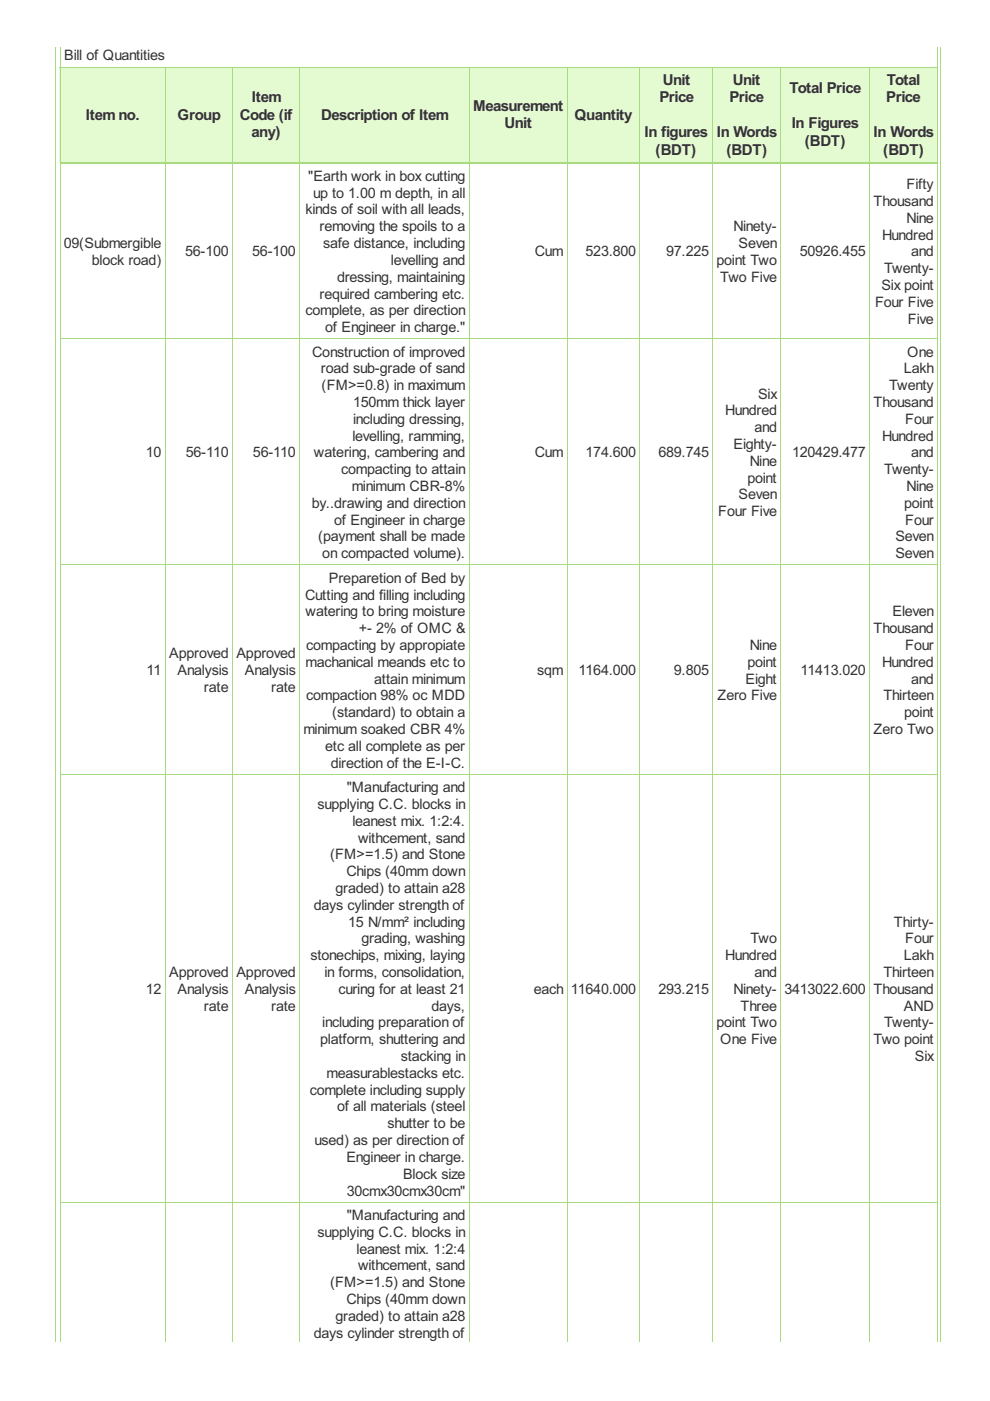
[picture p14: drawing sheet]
<svg xmlns="http://www.w3.org/2000/svg" width="210mm" height="297mm" viewBox="0 0 210 297" stroke-linecap="round" stroke-linejoin="round" font-family="sans-serif">
<defs><g id="words">
<g font-size="3.6" fill="#333">
<text x="53.4" y="21.7">Item</text>
<text x="100.3" y="23.5">Measurement</text>
<text x="139.8" y="21.7">Price</text>
<text x="140.5" y="18">Unit</text>
<text x="154.6" y="21.7">Price</text>
<text x="155.4" y="18">Unit</text>
<text x="167.4" y="19.8">Total Price</text>
<text x="187.9" y="21.7">Price</text>
<text x="188.1" y="18">Total</text>
<text x="18.2" y="25.4">Itemno.</text>
<text x="37.7" y="25.4">Group</text>
<text x="50.9" y="25.4">Code (if</text>
<text x="53.3" y="29.1">any)</text>
<text x="68.1" y="25.4">Description of Item</text>
<text x="107" y="27.2">Unit</text>
<text x="121.8" y="25.4">Quantity</text>
<text x="136.7" y="29.1">In figures</text>
<text x="152" y="29.1">In Words</text>
<text x="167.9" y="27.2">In Figures</text>
<text x="185.2" y="29.1">In Words</text>
<text x="139" y="32.9">(BDT)</text>
<text x="154" y="32.9">(BDT)</text>
<text x="170.6" y="30.9">(BDT)</text>
<text x="187.3" y="32.9">(BDT)</text>
</g>
<g font-size="3.4" fill="#333">
<text x="13.6" y="12.8">Bill of Quantities</text>
<text x="65.4" y="38.3">&quot;Earth work in box cutting</text>
<text x="66.4" y="41.9">up to 1.00 m depth, in all</text>
<text x="192.2" y="40.1">Fifty</text>
<text x="64.8" y="45.5">kinds of soil with all leads,</text>
<text x="185.2" y="43.7">Thousand</text>
<text x="192.2" y="47.3">Nine</text>
<text x="13.6" y="52.6">09(Submergible</text>
<text x="67.7" y="49">removing the spoils to a</text>
<text x="68.5" y="52.6">safe distance, including</text>
<text x="155.5" y="49">Ninety-</text>
<text x="156.6" y="52.6">Seven</text>
<text x="187" y="50.8">Hundred</text>
<text x="19.5" y="56.2">block road)</text>
<text x="39.2" y="54.4">56-100</text>
<text x="53.5" y="54.4">56-100</text>
<text x="71.5" y="59.7">dressing, maintaining</text>
<text x="82.9" y="56.2">levelling and</text>
<text x="113.4" y="54.4">Cum</text>
<text x="124.2" y="54.4">523.800</text>
<text x="141.2" y="54.4">97.225</text>
<text x="151.9" y="56.2">point Two</text>
<text x="152.7" y="59.7">Two Five</text>
<text x="169.6" y="54.4">50926.455</text>
<text x="187.5" y="57.9">Twenty-</text>
<text x="193.2" y="54.4">and</text>
<text x="67.7" y="63.3">required cambering etc.</text>
<text x="185.5" y="65.1">Four Five</text>
<text x="186.9" y="61.5">Six point</text>
<text x="64.8" y="66.9">complete, as per direction</text>
<text x="68.9" y="70.4">of Engineer in charge.&quot;</text>
<text x="192.5" y="68.6">Five</text>
<text x="66.2" y="75.6">Construction of improved</text>
<text x="192.4" y="75.6">One</text>
<text x="68" y="79.2">road sub-grade of sand</text>
<text x="68.2" y="82.7">(FM&gt;=0.8) in maximum</text>
<text x="188.5" y="82.7">Twenty</text>
<text x="191.6" y="79.2">Lakh</text>
<text x="74.9" y="86.3">150mm thick layer</text>
<text x="74.9" y="89.9">including dressing,</text>
<text x="153.8" y="88.1">Hundred</text>
<text x="160.7" y="84.5">Six</text>
<text x="185.2" y="86.3">Thousand</text>
<text x="191.9" y="89.9">Four</text>
<text x="74.7" y="93.4">levelling, ramming,</text>
<text x="155.5" y="95.2">Eighty-</text>
<text x="159.9" y="91.6">and</text>
<text x="187" y="93.4">Hundred</text>
<text x="30.9" y="97">10</text>
<text x="39.4" y="97">56-110</text>
<text x="53.6" y="97">56-110</text>
<text x="66.6" y="97">watering, cambering and</text>
<text x="72.3" y="100.6">compacting to attain</text>
<text x="113.4" y="97">Cum</text>
<text x="124.2" y="97">174.600</text>
<text x="139.6" y="97">689.745</text>
<text x="159" y="98.8">Nine</text>
<text x="168" y="97">120429.477</text>
<text x="187.5" y="100.6">Twenty-</text>
<text x="193.2" y="97">and</text>
<text x="66.1" y="107.7">by..drawing and direction</text>
<text x="74.6" y="104.1">minimum CBR-8%</text>
<text x="156.6" y="105.9">Seven</text>
<text x="158.5" y="102.3">point</text>
<text x="191.7" y="107.7">point</text>
<text x="192.2" y="104.1">Nine</text>
<text x="70.9" y="111.2">of Engineer in charge</text>
<text x="152.3" y="109.5">Four Five</text>
<text x="191.9" y="111.2">Four</text>
<text x="67.4" y="114.8">(payment shall be made</text>
<text x="68.3" y="118.4">on compacted volume).</text>
<text x="189.8" y="114.8">Seven</text>
<text x="189.8" y="118.4">Seven</text>
<text x="69.7" y="123.6">Preparetion of Bed by</text>
<text x="64.7" y="127.1">Cutting and filling including</text>
<text x="64.8" y="130.7">watering to bring moisture</text>
<text x="189.2" y="130.7">Eleven</text>
<text x="64.9" y="137.8">compacting by appropiate</text>
<text x="76.1" y="134.3">+- 2% of OMC &amp;</text>
<text x="159" y="137.8">Nine</text>
<text x="185.2" y="134.3">Thousand</text>
<text x="191.9" y="137.8">Four</text>
<text x="31.1" y="143.2">11</text>
<text x="35.9" y="139.6">Approved</text>
<text x="37.7" y="143.2">Analysis</text>
<text x="50.1" y="139.6">Approved</text>
<text x="51.9" y="143.2">Analysis</text>
<text x="64.8" y="141.4">machanical meands etc to</text>
<text x="113.9" y="143.2">sqm</text>
<text x="122.7" y="143.2">1164.000</text>
<text x="142.9" y="143.2">9.805</text>
<text x="158.5" y="141.4">point</text>
<text x="169.7" y="143.2">11413.020</text>
<text x="187" y="141.4">Hundred</text>
<text x="43.2" y="146.7">rate</text>
<text x="57.5" y="146.7">rate</text>
<text x="64.9" y="148.5">compaction 98% oc MDD</text>
<text x="79.3" y="144.9">attain minimum</text>
<text x="152.1" y="148.5">Zero Five</text>
<text x="158.1" y="144.9">Eight</text>
<text x="187.3" y="148.5">Thirteen</text>
<text x="193.2" y="144.9">and</text>
<text x="64.3" y="155.6">minimum soaked CBR 4%</text>
<text x="70.4" y="152.1">(standard) to obtain a</text>
<text x="185.2" y="155.6">Zero Two</text>
<text x="191.7" y="152.1">point</text>
<text x="68.9" y="159.2">etc all complete as per</text>
<text x="70.1" y="162.8">direction of the E-I-C.</text>
<text x="73.5" y="168">&quot;Manufacturing and</text>
<text x="67.3" y="171.5">supplying C.C. blocks in</text>
<text x="74.7" y="175.1">leanest mix. 1:2:4.</text>
<text x="75.9" y="178.6">withcement, sand</text>
<text x="70" y="182.2">(FM&gt;=1.5) and Stone</text>
<text x="73.4" y="185.8">Chips (40mm down</text>
<text x="71.2" y="189.3">graded) to attain a28</text>
<text x="66.6" y="192.9">days cylinder strength of</text>
<text x="73.8" y="196.5">15 N/mm² including</text>
<text x="189.5" y="196.5">Thirty-</text>
<text x="65.8" y="203.6">stonechips, mixing, laying</text>
<text x="76.7" y="200">grading, washing</text>
<text x="153.8" y="203.6">Hundred</text>
<text x="159.1" y="200">Two</text>
<text x="191.6" y="203.6">Lakh</text>
<text x="191.9" y="200">Four</text>
<text x="35.9" y="207.2">Approved</text>
<text x="50.1" y="207.2">Approved</text>
<text x="68.8" y="207.2">in forms, consolidation,</text>
<text x="159.9" y="207.2">and</text>
<text x="187.3" y="207.2">Thirteen</text>
<text x="30.9" y="210.7">12</text>
<text x="37.7" y="210.7">Analysis</text>
<text x="43.2" y="214.3">rate</text>
<text x="51.9" y="210.7">Analysis</text>
<text x="57.5" y="214.3">rate</text>
<text x="71.8" y="210.7">curing for at least 21</text>
<text x="91.5" y="214.3">days,</text>
<text x="113.2" y="210.7">each</text>
<text x="121" y="210.7">11640.000</text>
<text x="139.6" y="210.7">293.215</text>
<text x="155.5" y="210.7">Ninety-</text>
<text x="157" y="214.3">Three</text>
<text x="166.3" y="210.7">3413022.600</text>
<text x="185.2" y="210.7">Thousand</text>
<text x="191.6" y="214.3">AND</text>
<text x="67.9" y="221.4">platform, shuttering and</text>
<text x="68.3" y="217.8">including preparation of</text>
<text x="151.9" y="217.8">point Two</text>
<text x="152.7" y="221.4">One Five</text>
<text x="185.2" y="221.4">Two point</text>
<text x="187.5" y="217.8">Twenty-</text>
<text x="85" y="225">stacking in</text>
<text x="194" y="225">Six</text>
<text x="65.7" y="232.1">complete including supply</text>
<text x="69.2" y="228.5">measurablestacks etc.</text>
<text x="71.5" y="235.7">of all materials (steel</text>
<text x="82.1" y="239.2">shutter to be</text>
<text x="66.7" y="242.8">used) as per direction of</text>
<text x="73.4" y="246.3">Engineer in charge.</text>
<text x="85.5" y="249.9">Block size</text>
<text x="73.5" y="253.5">30cmx30cmx30cm&quot;</text>
<text x="67.3" y="262.2">supplying C.C. blocks in</text>
<text x="73.5" y="258.7">&quot;Manufacturing and</text>
<text x="75.6" y="265.8">leanest mix. 1:2:4</text>
<text x="75.9" y="269.4">withcement, sand</text>
<text x="70" y="272.9">(FM&gt;=1.5) and Stone</text>
<text x="71.2" y="280">graded) to attain a28</text>
<text x="73.4" y="276.5">Chips (40mm down</text>
<text x="66.6" y="283.6">days cylinder strength of</text>
</g>
</g></defs>
<g fill="#e4fad0">
<path d="M12.7 14.1h22.2v20.4h-22.2z"/>
<path d="M34.9 14.1h14.3v20.4h-14.3z"/>
<path d="M49.2 14.1h14.2v20.4h-14.2z"/>
<path d="M63.4 14.1h36v20.4h-36z"/>
<path d="M99.4 14.1h20.8v20.4h-20.8z"/>
<path d="M120.2 14.1h15.4v20.4h-15.4z"/>
<path d="M135.6 14.1h15.4v20.4h-15.4z"/>
<path d="M151 14.1h14.4v20.4h-14.4z"/>
<path d="M165.4 14.1h18.9v20.4h-18.9z"/>
<path d="M184.3 14.1h14.4v20.4h-14.4z"/>
</g>
<g fill="none" stroke="#a8da7f" stroke-width=".21">
<path d="M11.8 9.9v274.5M12.7 14.2h186.1M12.7 9.9v274.5M35 14.1v270.3M49.3 14.1v270.3M63.5 14.1v270.3M99.4 14.1v270.3M120.2 14.1v270.3M135.7 14.1v270.3M151.1 14.1v270.3M165.5 14.1v270.3M184.4 14.1v270.3"/>
<path d="M198.8 9.9v274.5M199.5 9.9v274.5M12.7 71.8h186.1M12.7 119.8h186.1M12.7 164.2h186.1M12.7 254.9h186.1"/>
</g>
<path d="M12.7 34.5h186.1" fill="none" stroke="#a8da7f" stroke-width=".3"/>
<use href="#words"/>
</svg>
